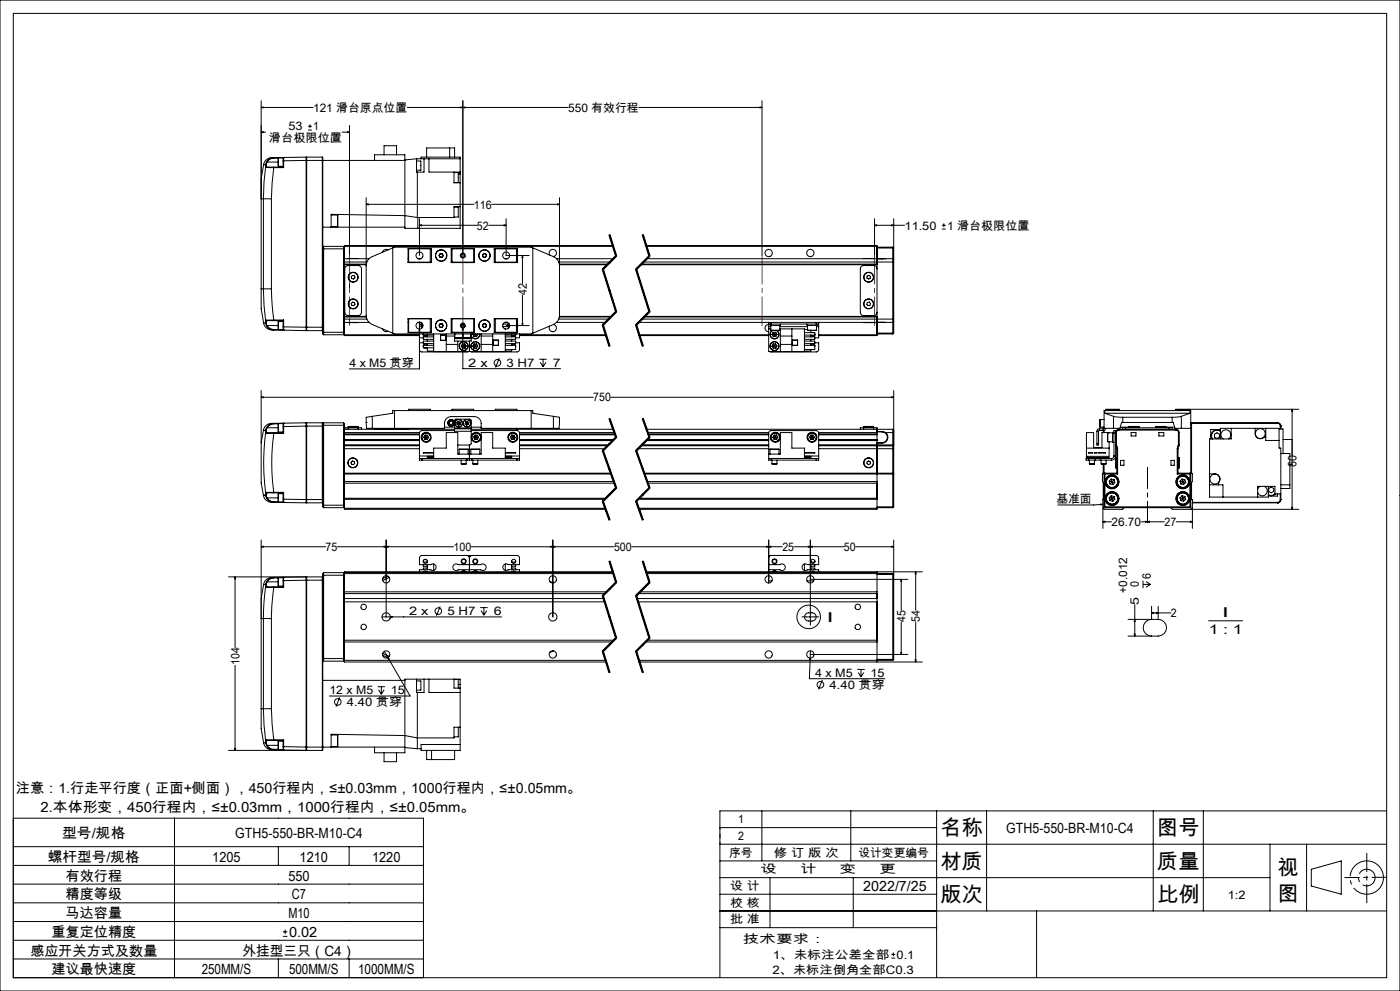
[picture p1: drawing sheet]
<svg xmlns="http://www.w3.org/2000/svg" width="420mm" height="297mm" viewBox="0 0 420 297" stroke-linecap="round" stroke-linejoin="round" font-family="sans-serif">
<defs><g id="words">
<g font-size="6.3">
<text x="282.1" y="250.3">名称</text>
<text x="347.1" y="250.3">图号</text>
<text x="282.1" y="260.3">材质</text>
<text x="347.1" y="260.3">质量</text>
<text x="383.3" y="262.1">视</text>
<text x="383.3" y="269.9">图</text>
<text x="282.1" y="270.3">版次</text>
<text x="347.1" y="270.3">比例</text>
</g>
<g font-size="4.2">
<text x="4.8" y="237.6">注意：1.行走平行度（正面+侧面），450行程内，≤±0.03mm，1000行程内，≤±0.05mm。</text>
<text x="12.2" y="243.3">2.本体形变，450行程内，≤±0.03mm，1000行程内，≤±0.05mm。</text>
<text x="18.6" y="251.3">型号/规格</text>
<text x="70.6" y="251.3">GTH5-550-BR-M10-C4</text>
<text x="301.9" y="249.5">GTH5-550-BR-M10-C4</text>
<text x="14.4" y="258.3">螺杆型号/规格</text>
<text x="19.7" y="263.9">有效行程</text>
<text x="63.7" y="258.3">1205</text>
<text x="86.5" y="263.9">550</text>
<text x="89.9" y="258.3">1210</text>
<text x="111.7" y="258.3">1220</text>
<text x="19.7" y="269.5">精度等级</text>
<text x="87.6" y="269.5">C7</text>
<text x="259" y="267">2022/7/25</text>
<text x="19.7" y="275.2">马达容量</text>
<text x="86.5" y="275.2">M10</text>
<text x="15.4" y="280.8">重复定位精度</text>
<text x="86.7" y="280.8">0.02</text>
<text x="9.1" y="286.4">感应开关方式及数量</text>
<text x="72.7" y="286.4">外挂型三只（C4）</text>
<text x="15.5" y="292">建议最快速度</text>
<text x="60.5" y="292">250MM/S</text>
<text x="86.7" y="292">500MM/S</text>
<text x="107.4" y="292">1000MM/S</text>
</g>
<g font-size="4.1">
<text x="366.7" y="184.9">I</text>
<text x="248.1" y="186.5">I</text>
<text x="362.6" y="190.1">1 : 1</text>
</g>
<g font-size="3.5">
<text x="93.9" y="33.5">121 滑台原点位置</text>
<text x="170.4" y="33.5">550 有效行程</text>
<text x="86.6" y="39.1">53</text>
<text x="94" y="39.1">1</text>
<text x="80.7" y="42.6">滑台极限位置</text>
<text x="142.2" y="62.5">116</text>
<text x="143.1" y="68.8">52</text>
<text x="271.4" y="68.8">11.50</text>
<text x="284.1" y="68.8">1 滑台极限位置</text>
<text x="158" y="88.5" transform="rotate(-90 158 88.5)">42</text>
<text x="104.8" y="110.1">4 x M5 贯穿</text>
<text x="140.5" y="110">2 x</text>
<text x="152" y="110">3 H7</text>
<text x="165.8" y="110">7</text>
<text x="178" y="120.3">750</text>
<text x="388.9" y="140.1" transform="rotate(-90 388.9 140.1)">60</text>
<text x="316.9" y="150.8">基准面</text>
<text x="333.5" y="157.6">26.70</text>
<text x="349.3" y="157.6">27</text>
<text x="97.7" y="165.1">75</text>
<text x="136.1" y="165.1">100</text>
<text x="184.2" y="165.1">500</text>
<text x="234.7" y="165.1">25</text>
<text x="253.2" y="165.1">50</text>
<text x="345.2" y="173.4" transform="rotate(-90 345.2 173.4)">6</text>
<text x="338.2" y="177.7" transform="rotate(-90 338.2 177.7)">+0.012</text>
<text x="341.7" y="175.9" transform="rotate(-90 341.7 175.9)">0</text>
<text x="122.7" y="184.4">2 x</text>
<text x="134.2" y="184.4">5 H7</text>
<text x="148.1" y="184.4">6</text>
<text x="341.7" y="181.2" transform="rotate(-90 341.7 181.2)">5</text>
<text x="351.3" y="184.9">2</text>
<text x="271.6" y="186.4" transform="rotate(-90 271.6 186.4)">45</text>
<text x="276" y="186.4" transform="rotate(-90 276 186.4)">54</text>
<text x="71.8" y="199.4" transform="rotate(-90 71.8 199.4)">104</text>
<text x="244.5" y="202.9">4 x M5</text>
<text x="261.1" y="202.9">15</text>
<text x="98.8" y="208.1">12 x M5</text>
<text x="117.2" y="208.1">15</text>
<text x="248.9" y="206.5">4.40 贯穿</text>
<text x="104.1" y="211.6">4.40 贯穿</text>
<text x="221.4" y="246.8">1</text>
<text x="221.4" y="251.8">2</text>
<text x="218.8" y="256.8">序号</text>
<text x="232.2" y="256.8">修 订 版 次</text>
<text x="257.5" y="256.8">设计变更编号</text>
<text x="228.2" y="261.8">设</text>
<text x="240.1" y="261.8">计</text>
<text x="252" y="261.8">变</text>
<text x="263.9" y="261.8">更</text>
<text x="219.1" y="266.7">设 计</text>
<text x="368.3" y="269.3">1:2</text>
<text x="219.1" y="271.7">校 核</text>
<text x="219.1" y="276.7">批 准</text>
<text x="222.9" y="282.7">技术要求：</text>
<text x="231.8" y="287.3">1、未标注公差全部 0.1</text>
<text x="231.7" y="291.8">2、未标注倒角全部C0.3</text>
</g>
</g></defs>
<g fill="none" stroke="#000" stroke-width=".3">
<path d="M0 0h420v297h-420zM4 4h412v289h-412zM78.4 39.6l.6-.1v.3zM78.4 39.6h1.3M78.4 32.2l.6-.1v.2zM78.4 32.2h15.5M78.4 30.2v56.4M92.4 39h1.2M92.4 37.8h1.2M93 37.3v1.1M102.6 39.6h2.2M104.2 39.5l.6 .1-.6 .2z"/>
<path d="M104.8 37.6v49.5M122.2 32.2h48.2M138.3 32.1l.6 .1-.6 .1zM138.9 32.2l.6-.1v.2zM138.9 30.2v46.4M191.6 32.2h37M228 32.1l.6 .1-.6 .1zM228.6 30.2v46.4M79 59.6h2.4M79 59.6v27M79.1 49.3l-.7 4.3v6h.6M79.1 49.3l.6 .1"/>
<path d="M79.7 49.9l-.5 4.7-.2 5M79.7 49.9l.3 .3M79.7 49.4v.5M79.8 49.8l.3 .3M79.8 49.8l-.1 .1M79.8 49.4v.4M79.8 49.4h-.1M80 50.2h2.1M80 48.5l-.3 .9M80 48.5l.1 .1M80.1 50.1h2M80.1 50.1l-.1 .1"/>
<path d="M80.1 48.6l-.3 .8M80.1 48.6h3.3M81.4 59.6v27M82.1 47.2h-.2a2.61 2.61 0 0 0-2.8 2.1M82.1 50.2l-.7 9.4M82.1 50.1v.1M82.1 47.2l-1.2 .4-.9 .9M82.1 47.2v.2M82.1 47.4l-.8 .2-1.2 1M82.1 50.2h3M82.1 50.1h2.8M83.5 47.4h-1.4"/>
<path d="M83.5 47.3v2.5M83.5 47.3h1.4M83.5 49.8h1.4M84.9 48.2h.2M84.9 47.3v.9M84.9 50.1l.2 .1M84.9 48.2v1.9M84.9 47.3h.1M85.1 47.2v1M85.1 47.2l6.7-.1v1M85.1 47.2l-.2 .1M85.1 48.2v2"/>
<path d="M85.1 47.2h-3M91.8 48.1v50M91.8 48.1l-6.7 .1M91.8 48.1h29.7M92 47.1v52M92 47.1h4.7M92 47.1l-.2 .1M96.7 47.1v52M96.7 47.1l.1 51M109.9 59.3v35.2a2.94 2.94 0 0 0 1.8 2.8l6.1 2.6M112.4 48.1v-1.7h9.1v22h16.5v-13.6M115.2 46.4v-2.7h3.8v2.7"/>
<path d="M125 48.3h1.3v2.7h-1.3M125 47.6v4h2.2v-4M125 47.6h13M125 47.6l-3.5 .3M125.2 51.6v13.6M126.3 47.6v-.5h11.7v5M128 47.1v-2.8h8.4v2.8M128.7 47.6v4h9.3M134.9 44.3v2.8M136.2 51.7h1.3v3h-1.3M136.2 51.6v3.2h1.8M137.5 52.1h.5"/>
<path d="M138 52.1v2.7M167.9 59.3l-.1 35.8a2.84 2.84 0 0 1-1.8 2.2M96.8 68.1h24.7M96.8 74.6h6.5M97.1 73.8v26.5M97.1 73.8h6M97.1 73.8l-.3 .3M99.3 67.9h1.9M99.3 64.4h1.9M101.2 64.4v3.5M103.1 73.8v26.5M103.1 73.8l.2 .3"/>
<path d="M103.3 74.1v.5M103.3 73.8v.3M103.3 74.6v25M103.3 77.5h7.4M103.3 79.3h6.6M103.3 73.8h80.6M103.3 78.5h6.8M103.3 79.2h6.6M103.8 79.9l.4-.3h3.3a.96 .96 0 0 1 .9 1v13a.96 .96 0 0 1-.9 1h-3a1.02 1.02 0 0 1-1.1-1v-13zM104.4 77.5h3M109.9 61.2l.6-.1v.3zM109.9 61.2h32.3"/>
<path d="M116.4 74.9a1.12 1.12 0 0 0-1.6 .7M117.8 74.3l-6.1 2.6a2.94 2.94 0 0 0-1.8 2.8M117.8 74.3v25.6M117.8 74.3l.6-.2h40.9l.5 .2M122.4 77.5h.2M122.4 78.5l7 .1M122.4 74.5h7v4.2h-7zM125.2 65.2l-3.7-.6-22.2-.4v3.9M125.3 65.2v3.2M125.4 77.5h.9M125.8 67.5l.6-.1v.3zM125.8 67.5h17.3"/>
<path d="M125.8 65.5v11.1M129.1 74.6v4M129.4 74.6h-6.8v4.1M131.8 76.5l.2 .6M132 77.1h.6M132.1 76.1l-.3 .4M132.1 76.1h.5M132.6 76.1l.3 .5M132.9 76.6l-.3 .5M135.4 78.6h6.9M135.4 74.5h6.9v4.2h-6.9zM135.4 74.6h6.9"/>
<path d="M135.6 74.6v4M135.7 74.5l.2 .1M136.2 62.1h1.3v2.9h-1.3M138 61.9h-1.8v3.3h-11M142.1 74.6v4M144.8 76.4l.1 .5M144.9 76.9l.6 .2M145.2 76l.6 .2M145.2 76l-.4 .4M145.8 76.2l.1 .6M145.9 76.8l-.4 .3M146.6 67.5h5.2"/>
<path d="M147.5 61.2h20.4M148.3 74.6h6.8v4.1M148.3 74.5h7v4.2h-7zM148.6 74.6v4M151.2 67.4l.6 .1-.6 .2zM151.4 77.5h.9M151.8 65.5v11.1h6.9M154.9 74.6v4M155.1 77.5h.2M155.3 78.5l-7 .1M156.7 76.6l.2 .6h-.3zM156.7 76.6v8.3"/>
<path d="M159.8 74.3v25.6M159.8 74.3l6.2 2.6M164.9 76.4a1.09 1.09 0 0 1 .4-1.6 1.09 1.09 0 0 1 1.6 .7 1.09 1.09 0 0 1-.9 1.4M166 76.9a2.94 2.94 0 0 1 1.9 2.8M166.9 77.5h17.1M167.3 61.1l.6 .1-.6 .2zM167.6 78.5h15.4M167.8 79.3h14.5M167.8 79.3h14.4M167.8 79.2h14.6M182.7 70.4l2 6.4M182.8 70.4l2 6.3-4 4 4 12.7-4 4 2 6.3"/>
<path d="M183 70.3l1 3.2M183.8 73.6h-80.5v.2M184 73.5l1 3.2zM184.7 76.6l-4 4M185 76.8l-4 4M192.2 79.3h70.9M192.3 79.3h70.8M192.4 79.2h70.7M192.7 70.4l2 6.4M192.8 70.4l2 6.3-4 4 4 12.7-4 4 2 6.3M193 70.3l2 6.4M193 78.5h74.8"/>
<path d="M193.8 73.6h69.3v.2M193.9 73.8h69.2M194 77.5h70.6M194.7 76.6l-4 4M195 76.8l-4 4M259.1 77.5h3M262.4 67.5l.6-.1v.3zM262.4 67.5h9M262.4 65.5v11.1M263.1 77.5v1M263.1 77.6v.9M263.1 73.8v3.7"/>
<path d="M263.1 78.5v17.1M263.1 74.1h4.7M263.1 74.3h4.7M264.6 77.5h1.1M264.6 77.5v.1M267.5 67.4l.6 .1-.6 .2zM267.8 77.5l-3.2 .1M267.8 77.5v1M267.8 77.5l.3 .3M267.8 78.5h.3M267.8 74.1v.2M267.8 74.1l.3 .2h-.3"/>
<path d="M267.8 74.3v3.2M267.8 78.5v17.1M268.1 77.8v.7M268.1 78.5v17.1M268.1 65.5v12.3M282.6 68.6h1.1M282.6 67.5h1.1M283.1 67v1.1M78.4 86.6v6l.7 4.2M78.4 86.6h.6M79 86.6l.2 4.8 .5 4.8M79 86.6h2.4"/>
<path d="M79.1 96.8a2.69 2.69 0 0 0 3 2.1M79.7 96.2l.1 .1M79.7 96.2v.5M79.7 96.7l.1 .1M79.7 96.7l.3 .9M79.7 96.7l-.6 .1M79.8 96.8l.3 .8M79.8 96.3v.5M80 96l-.3 .2M80 96l.1 .1M80 97.6a2.56 2.56 0 0 0 2.1 1.3M80.1 96.1h2"/>
<path d="M80.1 96.1l-.3 .2M80.1 97.6h-.1M80.1 97.6l.5 .6 1.5 .6M80.1 97.6h3.3M81.4 86.6l.7 9.3M82.1 95.9l-2.1 .1M82.1 95.9v.2M82.1 98.8v.1M82.1 98.8h2.8M82.1 95.9h3M82.1 96.1h2.8M82.1 98.9l3 .1"/>
<path d="M83.5 96.3v2.5zM83.5 96.3h1.4M84.9 98h.2M84.9 98.8l.2 .2M84.9 98v.8M84.9 98.8h.1M84.9 96.1v1.9M85.1 98v1M85.1 95.9l-.2 .2M85.1 95.9v2.1M85.1 98l6.7 .1M91.8 98.1v1l-6.7-.1"/>
<path d="M91.8 98.1h5M91.8 98.9l.2 .2M92 99.1h4.7M96.8 98.1v1.5M96.8 99.6v.5l.3 .2M96.8 99.6h6.5M96.8 98.9l-.1 .2M103.3 99.6v.5M103.3 94.9h6.6M103.3 96.6h7.4M103.3 94.8h6.6M103.3 95.6h6.8"/>
<path d="M103.3 95h6.6M104.4 96.6h3M105.4 82.9l.5-.4 .5 .2 .1 .6-.5 .3-.5-.2zM105.7 90.6h.6l.2 .6-.3 .4-.6-.1-.2-.5zM114.8 98.6a1.12 1.12 0 0 0 1.6 .7M117.8 99.9l.6 .2h40.9l.5-.2M122.4 96.6h.2M122.4 95.5h7v4.2h-7zM122.4 95.6h.2M122.6 95.5v4.1h6.8M122.6 95.6h6.8M125.4 96.6h.9"/>
<path d="M125.8 98.6l.2 .6h-.3zM125.8 96.5v14.1h-21M126.3 97.1v.4h.6M126.5 97.5v.9M126.6 97.1h-.8v.8h.7M126.6 96.8v.3M126.6 97.1h.2M127 99.6v.1M129.1 95.6v4M131.8 97.6l.3 .5M132 97.1l-.2 .5M132 97.1h.6"/>
<path d="M132.6 97.1l.3 .4M132.6 98.1h-.5M132.9 97.5l-.3 .6M135.4 95.5h6.9v4.2h-6.9zM135.4 99.6h6.9M135.4 95.6h6.9M135.6 95.6v4M135.9 99.6l-.2 .1M136.3 99.6v.1M136.8 99.6v.1M138.4 97.5h.9M138.6 97.1h.5"/>
<path d="M138.9 98.3l.1 .6h-.3zM138.9 96.8v13.7h29.3M140.8 99.6v.1M141.4 99.6h.1M142.1 95.6v4M142.1 99.7h.2M144.8 97.7l.4 .4M145 97.2l-.2 .5M145.5 97l.4 .4M145.5 97l-.5 .2M145.7 98l-.5 .1M145.9 97.4l-.2 .6"/>
<path d="M148.3 95.5h7v4.2h-7zM148.3 95.6h6.8M148.6 95.6v4M150.8 97.9h1.7M150.9 97.1h1.9M151.4 96.6h.9M151.5 98.6h.1M151.6 99.6v.1M151.8 97.6h6.9M152.3 97.1v.4h.6M152.5 97.5v.9M153.5 99.6v.1"/>
<path d="M153.7 99.7h.7M154.7 99.7h.1M154.9 95.6v4M155.1 97.5h.2M155.2 99h.1M155.1 97.1h.2M155.1 95.5v4.1h-6.8M155.1 96.6h.2M155.1 95.6h.2M155.2 97.9h.1M155.2 97.5v1.5M156.6 97h.3l-.2 .6z"/>
<path d="M156.7 88.5v9.1M166 97.3a1.09 1.09 0 0 1 .9 1.4 1.09 1.09 0 0 1-1.6 .6 1.09 1.09 0 0 1-.4-1.6M166 97.3l-6.2 2.6M166.9 96.6h14.7M167.6 95.6h15M167.8 94.9h15.6M167.8 94.8h15.6M167.8 95h15.5M180.7 80.8l4 12.7M180.7 97.5l2 6.3M181 80.7l4 12.6M181 97.3l2 6.4"/>
<path d="M184.7 93.3l-4 4M185 93.5l-4 4M190.7 80.8l4 12.7M190.7 97.5l2 6.3M191 80.7l4 12.6M191 97.3l2 6.4M191.6 96.6h39M192.6 95.6h75.2M193.3 95h69.8M193.4 94.9h69.7M193.4 94.8h69.7M194.7 93.3l-4 4"/>
<path d="M195 93.5l-4 4M230.6 97.2a1.09 1.09 0 0 0-1.1 1.1 1.09 1.09 0 0 0 1.1 1.1M230.6 97.1h.8M230.6 96.6h.8M230.6 97.1v.8M230.6 96.6v.5M230.6 97.9v7.5h10.7v-6.8h-7.3M230.6 98.6h.6M230.6 97.9h.6M231.1 97.1v.4h3v-.4M231.2 99h2.7M231.2 99h2.8"/>
<path d="M231.2 97.5v1.5M231.4 96.6v.5M231.4 96.6h13.5M231.4 97.1h13.5M231.7 99l-.6 .8-.1 .4M231.8 99l-.4 .4-.4 .8M232 99.6h.7M232 99.6l-.4 .6M232 99.6l.7 1.3M232.7 99.6l.4 .6M232.7 99.6l-.7 1.3M232.8 99a1.3 1.3 0 0 1 .3 2.3 1.3 1.3 0 0 1-2.1-1.1"/>
<path d="M233 99a1.35 1.35 0 0 1 .1 2.4 1.35 1.35 0 0 1-2.1-1.2M233.9 99h.1M234 97.5v1.5M234 97.9h8.3M234.1 98.6v6.8M237.6 98.6v6.8M241.3 99.7h3.1v.7M241.3 98.7h1M242.1 97.1v.4h3v-.4M242.3 99h.1M242.3 99h2.6M242.3 97.5v1.5"/>
<path d="M243.2 99v.7M243.5 99.7h.7M244.9 97.1h.7M244.9 96.6v.5M244.9 99h-2.6M244.9 97.5v1.5M244.9 97.9h.7M245.6 97.1v.8M245.6 96.6v.5M245.6 97.9v3.3h-1.2M259.1 96.6h3M260.1 82.7l.6-.2 .4 .4v.5l-.6 .2-.4-.3z"/>
<path d="M260.2 90.7l.6-.2 .4 .4-.2 .6-.6 .1-.4-.4zM263.1 80.6a.97 .97 0 0 0-1-1h-3a.96 .96 0 0 0-1 1v13a.96 .96 0 0 0 1 1h3a.97 .97 0 0 0 1-1M263.1 95.6v1M263.1 96.6v3.7M263.1 99.8h4.7M264.6 96.6h-19.7M264.6 96.6h1.1M264.6 96.6h.1M265.7 96.6h2.1M267.8 95.6h.3M267.8 95.6v1M267.8 99.8h.3"/>
<path d="M267.8 99.8v.3M267.8 96.6v3.2M268.1 95.6v.8M268.1 96.4l-.3 .2M268.1 99.8l-.3 .3M268.1 96.4v3.4M78.4 119.1l.6-.2v.3zM78.4 117v15.7M78.4 119.1h99.6M97.1 100.3h6M103.3 100.3v.3h22.5M103.3 100.1v.2"/>
<path d="M103.3 100.3h22.5M103.3 100.1l-.2 .2M125.8 104.7a.73 .73 0 0 0 .8 .8l13.9-.1M125.8 101.2h1.2M125.8 102.7h1.2M127 100.3h.1M127 100.4a.61 .61 0 0 0 .6 .5 .61 .61 0 0 0 .6-.5v.6M127 100.1v.3zM127 103.5v.7h3.1M127 103.5h3.1M127 100.4h3.1M127 103.5v.4"/>
<path d="M127.1 100.6h1M127.2 104.2h.7M128.2 103v.5l-.6-.4-.6 .4M128.2 101.7v.5M128.2 104.2v1h1.9M130.1 100.1v5.3h21.5v-5.3M130.1 101h-3.1v.7h3.1M130.1 102.2h-3.1v.8h3.1M132.2 100.4h1.5v1.6h-1.5zM132.2 100.5h1.5M133.9 100.1v5.3M133.9 103.2h3.4"/>
<path d="M133.9 100.7h2.4M136.3 100.1v.2M136.3 101.5v.7h5.1v-.7M136.3 100.3v1.2M136.3 100.3h.2M136.3 101.5h5.1M136.5 101.3h2.2M136.5 100.1v1.2M137.3 102.2v3.2M138.4 103.7h1.4M138.4 103.7l.3 .7M138.7 103.1h.8"/>
<path d="M138.7 103.1l-.3 .6M138.7 104.4h.8M138.7 103.1l.4 .6M138.7 100.3h.3M138.7 100.1v1.2M139 101.3h2.3M139 100.1v1.2M139.1 103.7l.4 .7M139.1 103.7l-.4 .7M139.5 103.1l.3 .6M139.5 103.1l-.4 .6M139.8 103.7l-.3 .7"/>
<path d="M140.8 102.2v3.2M141.3 100.1v1.2M141.3 100.3h.1M141.4 100.1v.2M141.4 100.6a1.32 1.32 0 0 0 1.5 .9 1.32 1.32 0 0 0 1-1.4 1.34 1.34 0 0 1-1 1.4 1.34 1.34 0 0 1-1.5-.8M141.4 100.3v1.2M141.9 100.2h1.4M141.9 103.7h1.4M141.9 100.2l.3 .7M141.9 103.7l.3 .7M141.9 100.1v.1M142.2 103.1h.8"/>
<path d="M142.2 104.4h.8M142.2 100.9h.8M142.2 103.1l-.3 .6M142.2 103.1l.4 .6M142.5 100.1l.1 .1M142.6 100.2l.4 .7M142.6 100.2l-.4 .7M142.6 103.7l.4 .7M142.6 103.7l-.4 .7M142.7 100.1l-.1 .1M143 103.1l.3 .6M143 103.1l-.4 .6"/>
<path d="M143.3 100.1v.1M143.3 100.2l-.3 .7M143.3 103.7l-.3 .7M144.4 100.1v5.3M144.4 103.2h3.4M144.4 100.7h3.4M147.8 100.1v5.3M148 101.9h1.5v1.6h-1.5zM148 102h1.5v1.5M149.8 107.3l-1.1 2.8M151.6 101h3.1v.7h-3.1M151.6 102.2h3.1v.8h-3.1"/>
<path d="M151.6 103.5h3.1M151.6 100.4h3.1M153.5 103v.5a.66 .66 0 0 1 .6-.4 .66 .66 0 0 1 .6 .4M153.5 101.7v.5M153.5 104.8v.4h-1.9M153.6 100.6h1M154.7 100.4a.64 .64 0 0 1-.6 .5 .64 .64 0 0 1-.6-.5v.6M154.7 100.1v.3zM154.7 103.5v.4M154.7 102.7h1.2v2l-.2 .5-.4 .3-14.1-.1M154.7 103.5v1.3h-3.1M154.7 100.3h.1"/>
<path d="M155.9 100.1v1.1h-1.2M155.9 100.6h25.9M155.9 100.3h25.9M161.8 107.7h2.2M162.1 108.6l.8 1.3M162.9 107.7v2.2M163.8 108.6l-.9 1.3M183.3 119.1h84.8M191.7 100.3h38.9M191.8 100.6h38.8M231.6 100.2l.4 .7M231.6 100.2h1.5"/>
<path d="M231.6 103.7l.4 .7M232 103.1h.7M232 103.1l-.4 .6M232 103.1l.3 .6M232.3 103.7h.8M232.3 103.7h-.7M232.3 103.7l.5 .6M232.3 103.7l-.3 .7M232.7 103.1l.4 .6M232.7 103.1l-.4 .6M232.7 100.9h-.7M232.8 104.3l-.8 .1"/>
<path d="M233.1 100.2l-.4 .7M233.1 103.7l-.3 .6M234.1 103.2h3.5M234.1 100.7h3.5M237.7 101.9h1.6v1.6h-1.6zM237.7 103.5v-1.5h1.6v1.5M241.3 101h3.1v.7h-3.1M241.3 102.2h3.1v.8h-3.1M241.3 103.5h3.1M241.3 100.4h3.1M243.2 100.4v.6M243.2 101.7v.5"/>
<path d="M243.2 103v.5M243.2 104.8v.4h-1.9M243.3 100.4a.61 .61 0 0 0 .6 .5 .61 .61 0 0 0 .5-.5M243.3 103.5l.5-.4 .6 .4M243.3 100.6h1.1M244.4 100v.4M244.4 103.5v.4M244.4 102.7h1.2v2l-.2 .6-.4 .2-14-.1M244.4 103.5v1.3h-3.1M244.4 100.3h.1M245.6 100.3h17.5M263.1 100.3v.3h-17.5"/>
<path d="M263.1 100.1h4.7M267.5 118.9l.6 .2-.6 .1zM268.1 117v16.3M78.4 132.7v12l.6 3.7M79 129h.1M79 129l.7 .1M79 129l-.6 3.7M79.7 129.6a71.1 71.1 0 0 0 0 18.2M79.7 129.6l.3 .3M79.7 129.1v.5M79.8 129.5l.3 .2M79.8 129.5l-.1 .1"/>
<path d="M79.8 129v.5M79.8 129l-.1 .1M80 129.9h2.1M80 128.1l-.3 1M80 128.1l.1 .1M80.1 129.7h2M80.1 129.7l-.1 .2M80.1 128.2l-.3 .8M80.1 128.2h3.3M82.1 126.9h-.3a2.52 2.52 0 0 0-2.8 2.1M82.1 129.9a65.7 65.7 0 0 0 0 17.7M82.1 129.7v.2"/>
<path d="M82.1 126.9a2.6 2.6 0 0 0-2.1 1.2M82.1 126.9v.1M82.1 127l-.8 .2-1.2 1M82.1 129.9h3M82.1 129.7h2.8M83.5 127h-1.4M83.5 127v2.5M83.5 129.5h1.4M83.5 127h1.4M84.9 127.8h.2M84.9 129.7l.2 .2M84.9 127v.8"/>
<path d="M84.9 127.8v1.9M84.9 127h.1M85.1 126.8l6.7-.1v1M85.1 126.8v1M85.1 126.8l-.2 .2M85.1 127.8v2.1M85.1 126.8l-3 .1M91.8 127.7l-6.7 .1M91.8 127.7v22M91.8 127.7h5M92 126.7v24M92 126.7l-.2 .2"/>
<path d="M92 126.7h4.7M96.7 126.7l.1 .3M96.7 126.7v24M96.8 127v.5M96.8 127.5h6.5M96.8 127.5v23.9M97.1 126.7v25.4M97.1 126.7h6M97.1 126.7l-.3 .3M103.1 126.7v25.4M103.1 126.7l.2 .3v.5M103.3 128.7h33"/>
<path d="M103.3 130.2h22.5M103.3 131.9h22.5M103.3 130.3h22.5M103.3 131.8h22.5M103.3 129.6h22.6M103.3 134.5h22.5M103.3 130.1h22.5M103.3 133.3h22.5M103.3 132h22.5M103.3 133.6h22.5M103.3 127.5v14.3M103.4 128.7v-.5h5v.5"/>
<path d="M104.5 127.9h3M104.5 127.9v.8M104.5 128.2h2.9M105.7 138.1l.6 .2 .1 .6-.4 .4-.6-.2-.1-.5zM107.5 127.9v.8M109.9 126.6l.1 1.8h1.7M109.9 126.6h.1M111.7 128.4h21.6a3.4 3.4 0 0 1 .6-3l1.5-.6h6.9a2.05 2.05 0 0 1 2.1 2.1v1.5h21.6M111.7 124.8l-1.8 .3v1.5M111.7 124.8l6.1-.9v-.9h42v.9l6.2 .9M111.7 124.8v3.6M112.4 128.7h9.1"/>
<path d="M118.4 123v5.4M122.6 123v-.3h6.5v.3M122.6 128.4v.2l-.6 .1M125.8 137.4v.5h.8M125.8 137.4h.8M125.8 136.7v.7M125.8 136.7h4.3M126.6 137.4h13.5M126.6 137.9h13.5M126.6 137.4v.5M127.1 131l.3 .7M127.1 131l.7 .1"/>
<path d="M127.4 131.7h.8M127.5 130.4l.8 .1M127.5 130.4l-.4 .6M127.5 130.4l.7 1.3M127.8 131.1h.8M127.8 131.1l-.4 .6M128.3 130.5l.3 .6M128.3 130.5l-.5 .6M128.6 131.1l-.4 .6M130.1 137.4v-3.1h3.8v-4.7h3.4v6.5h7.1v-6.5h3.4v4.7h3.8v3.1M130.1 136.8h-1.9v.3h1.9M130.1 135.6h-3.1l3.1 .2"/>
<path d="M133.3 128h3M135.6 123v-.3h6.5v.3M136.3 128.5v.8M136.3 128.3v.2M136.3 128.3v-2.3l.4-.4 4.4 .1 .3 .4v2.2M136.3 129l-10.1 .2-.4 .6v6.9M136.3 128.5h5.1M136.3 129.3h5.1M136.3 129.3v.3M136.3 128.3h5.1M137.1 126.7l.1 .5M137.1 126.7l.5 .2"/>
<path d="M137.2 127.2l.5 .2M137.3 133.4h3.5M137.5 126.3l-.4 .4M137.5 126.3l.5 .2M137.5 126.3l.2 1.1M137.6 126.9l.5 .2M137.6 126.9l-.4 .3M137.8 134.6h.1M137.8 134.7h2.6M137.8 134.7v1.4M137.8 134.6l2.6 .1M138 126.5l.1 .6"/>
<path d="M138 126.5l-.4 .4M138.1 127.1l-.4 .3M138.4 139h1.4M138.4 137.9v1.1M139.6 127.1l.4 .3M139.7 126.5l-.1 .6M139.7 126.5l.4 .4M139.8 137.9v1.1M140.1 137.4h1.5M140.1 137.9h.7M140.1 126.9l.4 .3M140.1 126.9l-.5 .2"/>
<path d="M140.1 137.4v.5M140.2 126.3l.5 .4M140.2 126.3l-.5 .2M140.2 126.3l-.2 1.1M140.4 134.7v1.4M140.5 127.2l-.5 .2M140.7 126.7l-.2 .5M140.7 126.7l-.6 .2M140.8 137.9h.8M140.8 133.4v4.5M141.3 134.7h2.6M141.3 134.7v1.4"/>
<path d="M141.4 128.5v.8M141.4 129.3v3.6l-.6 .5M141.4 128.3v.2M141.4 129.1h14l.5 .7v6.9M141.4 128.7h42.6M141.4 128h3M141.6 137.4h13.5M141.6 137.9h13.5M141.6 137.4v.5M141.9 139h1.4M141.9 137.9v1.1M142.1 131l.3 .7"/>
<path d="M142.1 131l.7 .1M142.4 131.7h.8M142.5 130.4l.8 .1M142.5 130.4l-.4 .6M142.5 130.4l.7 1.3M142.8 131.1h.8M142.8 131.1l-.4 .6M143.3 130.5l.3 .6M143.3 130.5l-.5 .6M143.3 137.9v1.1M143.6 131.1l-.4 .6M143.9 134.6l-2.6 .1"/>
<path d="M143.9 134.7h.1M143.9 134.7v1.4M148.6 123v-.3h6.3l.2 .3M151.6 136.8h1.9v.3h-1.9M151.6 135.6h3.1l-3.1 .2M151.6 136.7h4.3M153.1 131l.3 .7M153.1 131l.7 .1M153.4 131.7h.8M153.5 130.4l.8 .1M153.5 130.4l-.4 .6M153.5 130.4l.7 1.3"/>
<path d="M153.8 131.1h.8M153.8 131.1l-.4 .6M154.3 130.5l.3 .6M154.3 130.5l-.5 .6M154.6 131.1l-.4 .6M155.1 137.4h.8M155.1 128.4v.3M155.1 137.4v.5M155.8 129.6h28.5M155.9 137.4v.5h-.8M155.9 136.7v.7M155.9 130.2h28.6"/>
<path d="M155.9 131.9h28.1M155.9 130.3h28.6M155.9 131.8h28.2M155.9 134.5h25.5M155.9 130.1h28.6M155.9 133.3h26.7M155.9 132h28M155.9 133.6h26.4M159.3 123v5.4M166 124.8l1.9 .3v1.5M166 124.8v3.6M167.8 126.6l-.1 1.8h-1.7"/>
<path d="M167.8 126.6h.1M180.7 135.1l4 11.2M181 135l4 11.2M182.7 125.5l2 5.6M182.8 125.5l2 5.6-4 4 4 11.1-4 4 2 5.6M183 125.4l1 2.8M184 128.2l1 2.8zM184.7 130.9l-4 4M185 131.2l-4 4M190.7 135.1l4 11.2M191 135l4 11.2M191.5 134.5h39.1"/>
<path d="M192.3 133.6h38.3M192.6 133.3h38M192.7 125.5l2 5.6M192.8 125.5l2 5.6-4 4 4 11.1-4 4 2 5.6M193 125.4l2 5.6M193.9 132h36.7M194 128.7h73.8M194 131.9h36.6M194.1 131.8h36.5M194.3 129.6h36.3M194.5 130.1h36.1M194.5 130.2h36.1"/>
<path d="M194.6 130.3h36M194.7 130.9l-4 4M195 131.2l-4 4M230.6 137.4h.8M230.6 136.1h3.5v-6.5h3.5v4.7h3.7v3.1M231 134.6h.1M231 134.7h.1M231 134.7h2.7M231 134.7v1.4M231 134.6l2.7 .1M231.4 137.4h13.5M231.4 137.4v.5"/>
<path d="M231.4 137.9h13.5M231.6 139h1.5M231.6 137.9v1.1M231.8 131.1l.5 .6M232.2 130.4l-.4 .7M232.2 130.4l.4 .7M232.6 131.1l.4 .6M232.6 131.1l-.3 .6M232.9 130.4h-.7M232.9 130.4l.5 .6M232.9 130.4l-.3 .7M233 131.7h-.7"/>
<path d="M233.1 137.9v1.1M233.4 131l-.4 .7M233.4 131l-1.6 .1M233.7 134.7v1.4M241.3 136.8h1.9v.3h-1.9M241.3 135.6h3.1l-3.1 .2M241.3 136.7h4.3M242.9 131.1l.3 .6M242.9 131.1h1.4M243.2 131.7h.7M243.2 130.4h.8M243.2 130.4l-.3 .7"/>
<path d="M243.2 130.4l.7 1.3M244 130.4l.3 .7M244 130.4l-.8 1.3M244.3 131.1l-.4 .6M244.9 137.4h.7M244.9 137.4v.5M245.6 129.6h17.5M245.6 130.1h17.5l-17.5 .1M245.6 133.3h17.5v.3M245.6 136.7v-6.9l-.5-.7-13.7-.1-.5 .2-.3 .5v8.2h.8M245.6 137.4v.5h-.7M245.6 136.7v.7"/>
<path d="M245.6 131.9h17.5M245.6 130.3h17.5M245.6 131.8h17.5M245.6 134.5h22.2M245.6 132h17.5M245.6 133.6h17.5M258.1 128.7v-.5h5v.5M259.1 127.9h3M259.1 127.9v.8M259.2 128.2h2.8M260.1 138.4l.5-.3 .5 .3v.6l-.5 .3-.5-.3zM262.1 127.9v.8"/>
<path d="M263.1 134.5v18.1h-71.4M263.1 128.7v.9M263.1 131.9v.1M263.1 133.6v.9M263.1 131.9h.1M263.1 128.7v.6h1.5M263.1 133.3v.3M263.1 129.6v2.3M263.1 132v1.3M263.1 133.3h4.7M263.1 133.6h4.7M263.1 132.8h1.5"/>
<path d="M263.1 132.7h1.5M263.1 129.4h1.5M264.6 129.4a1.62 1.62 0 0 1 1.6 1.7 1.62 1.62 0 0 1-1.6 1.6M264.6 129.3l1.1 .3M264.6 129.3v.1M264.6 132.7v.1M265.7 129.6a1.76 1.76 0 0 1 .6 2 1.76 1.76 0 0 1-1.7 1.2M265.7 129.6h2.1M267.8 128.7v.9M267.8 128.7a.65 .65 0 0 1 .2 .9h-.2M267.8 133.3v.3M267.8 133.3h.3"/>
<path d="M267.8 133.6v.9M267.8 134.5h.3M267.8 129.6v3.7M267.8 134.5v7.3M268.1 133.5l-.3 .1M268.1 133.3v.2M268.1 133.5v1M268.1 134.5v17.4M325.9 134.3h6.8M326.1 136.8h6.5v.3h-6.5zM326.6 137.4h-.8v.5h.8M326.6 137.4h6.8"/>
<path d="M326.6 135.6l1.2 .2zM326.6 137.9h2M326.6 137.4v.5M326.8 139h1.5M326.8 137.9v1.1M328.3 135.6l.8 .2zM328.3 137.9v1.1M328.6 137.9h1.5M328.6 137.4v.5M329.1 132.9v.5h.5v-.5M329.1 129.3h.5M329.1 132.9h.5"/>
<path d="M329.1 129.3v3.6M329.6 129.3v3.6M329.6 135.6l.7 .2zM329.8 128.5l-.4 .1-.3 .7M329.8 129l-.2 .3M329.8 128.5v.5M330 125.8v2.2M330 125.8h.1M330 125.7v.1M330 125.7v2.3M330 128h1.2M330 125.7h1.2"/>
<path d="M330.1 137.9h3.3M330.1 137.4v.5M330.3 139h1.5M330.3 137.9v1.1M330.9 135.6l.7 .2zM331 128v1.6M331 139.1v2.7M331.2 128.3l-.2 .2h-1.2M331.2 129v.6M331.2 139.1v2.7M331.4 123.9h25.6M331.4 123.9l2.6 .9"/>
<path d="M331.4 123v.9M331.7 128.4l-.6 .6h-1.3M331.7 123v-.3h4v.3M331.7 122.8h4M331.8 137.9v1.1M332.3 129.7v2.7M332.3 129.7h1.5M332.3 132.4h1.5M332.7 129.7l-2.1-.1v4.6h-2.5v-4.6h-2.2v7.8M332.7 132.4v5M333.4 137.4v.5M334 124.8l2.8 .3"/>
<path d="M334 128.4h-2.8v-5.4h26v18.8M334 124.8v3.6M334.2 129.6h-.4v3h.4M334.2 136.7l-.2 .5-.6 .2M334.2 136.7h.5M334.2 129.8h.5M334.2 129.8v6.9M334.7 129.6v-.6h-.5v.8M334.7 136.7a1.21 1.21 0 0 1-1.3 1.2M334.7 129.6h.2M334.7 129.6v7.1M334.7 137.2v3"/>
<path d="M334.7 137.2h.3M334.8 133.6l.2 .9M334.9 133.3l.1 .2M334.9 133.3h-.2l.1 .3M334.9 129.6v3.7M335 137.2v.1M335 133.5l.3 1M335 133.5l-.2 .1M335 137.2v3M335 134.5h.3M335 134.5v7.3M335.3 134.5v7.6"/>
<path d="M335.7 128.9l-.6 .2-.2 .5M335.7 128.7v.2M335.7 128.7a.96 .96 0 0 0-1 .9M335.7 128.7h17.1M335.7 128.9h17.1M336.1 128h2.6M336.2 138h1v1.4h-1zM336.8 126.6h-.3l-.5 1.8h-2M336.8 125.1h14.8M336.8 125.1v1.5M336.8 126.6h14.8M337.7 128.2h-1v.5"/>
<path d="M337.7 128.2h13M337.7 128.2v.5M338.7 128.1l.1 .1M338.7 127.9h3M338.7 128.1h3M338.7 127.9v.2M339.3 129.6h1.5v1.1h-1.5zM341.7 128.1v.1M341.7 127.9v.2M346.7 128.1l.1 .1M346.7 127.9h3M346.7 128.1h3"/>
<path d="M346.7 127.9v.2M347.7 129.6h1.4v1.1h-1.4zM349.7 128.1l-.1 .1M349.7 128h2.7M349.7 127.9v.2M350.7 128.2h1v.5M350.7 128.2v.5M351.3 138h1v1.4h-1zM351.6 126.6h.4l.5 1.8h1.9M351.6 125.1v1.5M352.7 122.8h4M352.8 128.9l.5 .2 .2 .5"/>
<path d="M352.8 128.7v.2M352.8 128.7a.96 .96 0 0 1 1 .9M353.2 134.5h.2M353.2 134.5v7.6M353.4 134.5v7.3M353.5 133.5l-.3 1M353.5 133.5l.2 .1M353.5 137.2l-.1 .1M353.5 133.3v.2M353.5 133.3h.3M353.5 129.6h.3M353.5 137.2v3"/>
<path d="M353.5 137.2h.3M353.5 129.6v3.7M353.7 133.6l-.3 .9M353.8 137.2v3M353.8 133.3l-.1 .3M353.8 129.6v3.7M354.4 124.8l-2.8 .3M354.4 128.4h2.8M354.4 124.8v3.6M356.7 122.7v.3M357 123.9l-2.6 .9M357 123v.9"/>
<path d="M357.2 126.9l.3 .6M357.2 126.7h26M357.2 127.5h.3M357.2 126.9h26M357.5 127.5v14.3M364.3 130.1l.8-.4 .7 .4v.9l-.7 .4-.8-.4zM366.1 129.1a1.75 1.75 0 0 0-2.2 .2 1.75 1.75 0 0 0-.3 2.2M366.1 129.3a1.65 1.65 0 0 0-2.1 .1 1.65 1.65 0 0 0-.2 2.1M366.1 131.5v-3.1h17.6v5.9h.5v15.4M366.1 128.7h-2.9v2.8M367 131.5a1.5 1.5 0 0 1-.4-2.2 1.5 1.5 0 0 1 2.3 0 1.5 1.5 0 0 1-.3 2.2M369.4 128.4v3.1h-6.5v17.5h17.6v-3.2"/>
<path d="M376.6 128.4v1.6a1.53 1.53 0 0 0 .9 1.4 1.53 1.53 0 0 0 1.7-.3h.5M379.7 128.4v3.6h4M383.2 126.7h.1M383.2 126.7a1.02 1.02 0 0 1 1 1M383.2 126.9a.84 .84 0 0 1 .9 .8M383.2 126.7v.2M383.7 128.5h1.2v7.4M384.1 127.7h.1M384.1 127.7v.8M384.2 127.7h.1M384.2 127.7v.8M384.2 135.9h2.8v10.5h-2.8"/>
<path d="M384.9 131.7h2.7M387.6 122.7l.2 .6h-.3zM387.6 122.7v16.6h-.6M389.6 122.7h-36.9v.3M79 148.4a2.71 2.71 0 0 0 3.1 2.1M79 148.4h.1M79.7 147.8l.1 .1M79.7 147.8v.5M79.7 148.3l.1 .1M79.7 148.3l.3 1M79.7 148.3l-.7 .1M79.8 148.4l.3 .8"/>
<path d="M79.8 147.9v.5M80 147.6h2.1M80 147.6l-.3 .2M80 147.6l.1 .1M80 149.3a2.46 2.46 0 0 0 2.1 1.2M80.1 147.7h2M80.1 147.7l-.3 .2M80.1 149.2l-.1 .1M80.1 149.2l.5 .7 1.5 .5M80.1 149.2h3.3M82.1 147.6v.1M82.1 150.4v.1"/>
<path d="M82.1 147.6h3M82.1 147.7h2.8M82.1 150.5l3 .1M82.1 150.4h1.4M83.5 148v2.5M83.5 148h1.4M83.5 150.5h1.4M84.9 149.6h.2M84.9 149.6v.9M84.9 150.5l.2 .1M84.9 150.5h.1M84.9 147.7v1.9"/>
<path d="M85.1 149.6v1M85.1 147.6l-.2 .1M85.1 147.6v2M85.1 149.6l6.7 .1M91.8 149.7v1l-6.7-.1M91.8 149.7h5M91.8 150.6l.2 .1M92 150.7h4.7M96.8 151.4v.5l.3 .2M96.8 150.6l-.1 .1M96.8 151.4h6.5M97.1 152.1h6"/>
<path d="M103.3 141.8v.3M103.3 142.1v10.5h78.4M103.3 142.1h80M103.3 144.3h80.8M103.3 144.8h81M103.3 141.8h79.9M103.3 149.3h78.5M103.3 149.6h78.1M103.3 152.3h78.3M103.3 151.9l-.2 .2M180.7 150.3l2 5.6M181 150.2l2 5.6"/>
<path d="M184.7 146.1l-4 4M185 146.4l-4 4M190.7 150.3l2 5.6M191 150.2l2 5.6M191.4 149.6h71.7M191.6 152.3h71.5M191.8 149.3h71.3M193.3 141.8h74.5M193.3 142.1h74.5M194.1 144.3h69M194.3 144.8h68.8M194.7 146.1l-4 4"/>
<path d="M195 146.4l-4 4M263.1 151.9h4.7M263.1 152.1h4.7M267.8 141.8l.3 .3h-.3M267.8 151.9h.3M267.8 141.8v.3M267.8 151.9v.2M267.8 142.1v9.8M268.1 151.9l-.3 .2M330.3 151.1l.6 .1-.6 .1zM330.9 151.2l-13.5 .1M330.9 156.4l.6-.2v.3z"/>
<path d="M330.9 156.4h2.6M331 141.8l-.3 .2v2.3l.5 .5M331 141.8h4M331 144.6v5M331.2 151.9l.3 .2M331.2 151.9h.3M331.2 142.1h.3M331.2 142.1l.2-.3 .1 .3M331.2 149.3l-.3 .3v8.8M331.2 142.1v9.8M331.5 151.9v.2M331.5 142.1h3.8"/>
<path d="M331.5 151.9h25.5M331.5 152.1h25.5M331.5 142.1v9.8M332.8 149.2l.2 .8M332.8 149.2l.8 .2M332.8 144.2l.2 .8M332.8 144.2l.8 .2M333 150l.8 .2M333 145l.8 .2M333.4 148.6l-.6 .6M333.4 148.6l.8 .2M333.4 148.6l.2 .8"/>
<path d="M333.4 143.6l.8 .2M333.4 143.6l-.6 .6M333.4 143.6l.2 .8M333.6 149.4l.8 .2M333.6 149.4l-.6 .6M333.6 149.4l.2 .8M333.6 144.4l.8 .2M333.6 144.4l.2 .8M334.2 148.8l.2 .8M334.2 148.8l-.6 .6M334.2 143.8l.2 .8M334.2 143.8l-1.2 1.2"/>
<path d="M334.4 149.6l-.6 .6M334.4 144.6l-.6 .6M334.7 140.2h.3M335 140.1v.1M335 141.8l.3 .3M337.2 152.1l-.5 .5h-5.5l-.3-.3M342.3 156.4h7M343.6 156.2l.6 .2-.6 .1zM344.2 156.4l.6-.2v.3zM351.2 152.1l.5 .5h37.9M352.9 156.4h4.8M353.2 142.1h3.8"/>
<path d="M353.4 140.1l.1 .1M353.4 141.8l-.2 .3M353.4 141.8h4.1M353.5 140.2h.3M354 144.2l.3 .8M354 144.2l1.7 .4M354 149.2l.3 .8M354 149.2l1.7 .4M354.3 145l.8 .2M354.3 150l.8 .2M354.6 143.6l-.6 .6M354.6 143.6l.9 .2"/>
<path d="M354.6 143.6l.3 .8M354.6 148.6l.9 .2M354.6 148.6l-.6 .6M354.6 148.6l.3 .8M354.9 144.4l.2 .8M354.9 144.4l-.6 .6M354.9 149.4l.2 .8M354.9 149.4l-.6 .6M355.5 143.8l.2 .8M355.5 143.8l-.6 .6M355.5 148.8l.2 .8M355.5 148.8l-.6 .6"/>
<path d="M355.7 144.6l-.6 .6M355.7 149.6l-.6 .6M357 151.9v.2M357 151.9h.2M357 142.1h.2M357 142.1v-.3l.2 .3M357 142.1v9.8M357.1 156.2l.6 .2-.6 .1zM357.2 151.9l-.2 .2M357.2 149.3l.5 .5v8.6M357.2 142.1v9.8M357.5 141.8l.2 .2v2.3l-.5 .5"/>
<path d="M357.5 144.6v5M357.7 150.7h25.5M357.7 152.1l-.5 .5M357.7 150.6h25.5M362.9 142h1.6M362.9 145.3h4v3.7M364.5 142a1.54 1.54 0 0 1 1.4 1 1.54 1.54 0 0 1-.3 1.6v.7M378 145.8l-.7 .8M379.3 145.8a1.49 1.49 0 0 1 .4 2.4 1.49 1.49 0 0 1-2.4-.6M380.6 146.4l.8-.4 .7 .4v.9l-.7 .4-.8-.4zM382.5 148h1.7M382.5 148v-2.2h-5.2v3.2"/>
<path d="M382.5 148a1.64 1.64 0 0 1-2 .3M382.7 148a1.84 1.84 0 0 1-2.2 .4M383.2 150.7h.1M383.2 148v.7h-2.7M383.2 150.6v.1M384.1 149.7a.84 .84 0 0 1-.9 .9M384.1 149.7h.1M384.1 148v1.7M384.2 149.7a1.02 1.02 0 0 1-1 1M384.2 149.7h.1M384.2 145.3h2.8M387.5 152h.3l-.2 .6z"/>
<path d="M387.6 140.1v12.5M70.5 172.9v21.2M70.5 172.9l.2 .6h-.3zM78.4 163.9l.6-.2v.3zM78.4 161.9v50.5M78.4 163.9h19.3M79.1 175.2l-.7 4.2v6h.6M79.1 175.2h.6M79.7 175.8l-.5 4.6-.2 5M79.7 175.8l.3 .2M79.7 175.2v.6M79.8 175.6l-.1 .2"/>
<path d="M79.8 175.6l.3 .3M79.8 175.2v.4M79.8 175.2h-.1M80 176h2.1M80 174.3l-.3 .9M80 174.3l.1 .1M80.1 175.9h2M80.1 175.9l-.1 .1M80.1 174.4l-.3 .8M80.1 174.4h3.3M82.1 173.1a2.69 2.69 0 0 0-3 2.1M82.1 176l-.6 5.9-.1 3.5"/>
<path d="M82.1 175.9v.1M82.1 173.1l-1.2 .3-.9 .9M82.1 173.1v.1M82.1 173.2l-.8 .2-1.2 1M82.1 176h3M82.1 175.9h2.8M83.5 173.2h-1.4M83.5 173.1v2.5M83.5 173.1h1.4M83.5 175.6h1.4M84.9 174h.2M84.9 175.9l.2 .1"/>
<path d="M84.9 173.1v.9M84.9 174v1.9M84.9 173.1h.1M85.1 173v1M85.1 173l6.7-.1v1M85.1 173l-.2 .1M85.1 174v2M85.1 173l-3 .1M91.8 173l.2-.1v52l-.2-.1M91.8 173.9v50M91.8 173.9l-6.7 .1M91.8 173.9h5"/>
<path d="M96.7 172.9v52M96.7 172.9h-28.2M96.7 172.9l.1 .1M96.8 172.4v25M96.8 172.4h6.5M97.1 171.6v26.6M97.1 171.6l-.3 .8M97.1 171.6h6M101.2 163.9h34.9M103.1 171.6v26.6M103.1 171.6l.2 .3h80.7M103.3 177.4h78.7"/>
<path d="M103.3 177.9h78.2M103.3 171.6h80.6M115.3 163.7l.6 .2-.6 .1zM115.9 163.9l.6-.2v.3zM115.9 161.9v23M116.4 172.7l-1.6 .7M116.8 173.1l-2 .9M125.8 171.4v-.7h3.3a1.04 1.04 0 0 0 1.4 0 1.04 1.04 0 0 0 0-1.4 1.04 1.04 0 0 0-1.4-.1h-3.3v-2l.2-.5 .6-.2h13.5l.6 .3 .1 .4 .2-.4 .6-.3h13.5l.6 .3 .2 2.4h-3.3a1.05 1.05 0 0 0-1.5 0 1.05 1.05 0 0 0 0 1.5 1.05 1.05 0 0 0 1.5 0h3.3v.7M127 168.1v.3M127 169.2v.5h1.2M127.1 171.4l.5-.3 .5 .3M127.2 167.7h.7"/>
<path d="M128.2 168.1v.3h-1.2M128.2 169.2v1.5M128.2 170.2h-1.2v.5M130.1 169v2M136 169.4a1 1 0 0 1 1.5-.2h6.6a1.04 1.04 0 0 1 1.5 .1 1.04 1.04 0 0 1 0 1.4 1.04 1.04 0 0 1-1.5 0h-6.6a1.01 1.01 0 0 1-1.3 .1 1.01 1.01 0 0 1-.2-1.4zM138.4 171.4l.7-.4 .7 .4M138.6 171.4l.5-.3 .5 .3M140.5 166.6h.7M140.8 166.6v4.8M141.4 163.9h42.8M141.9 171.4l.7-.4 .7 .4M142.1 171.4l.5-.3 .5 .3"/>
<path d="M151.6 169v2M153.5 168.1v.3M153.5 169.2v1.5M153.5 170.2h1.2v.5M153.6 171.4l.5-.3 .5 .3M154.7 168.1v.3h-1.2M154.7 169.2v.5h-1.2M164.9 174.3l1.1 .4M165.2 163.7l.6 .2-.6 .1zM165.8 163.9l.6-.2v.3zM165.8 161.9v23M180.7 178.6l4 12.7"/>
<path d="M181 178.5l4 12.7M181.1 179.4l-77.8 .1M182.7 168.2l2 6.4M182.8 168.2l2 6.3-4 4 4 12.7-4 4 2 6.3M183 168.1l1 3.2M183.8 171.4h-80.5v27h78.5M184 171.3l1 3.2zM184.7 174.4l-4 4M185 174.7l-4 4M190.7 178.6l4 12.7M191 178.5l4 12.7M191.1 179.4h72"/>
<path d="M191.5 177.9h71.6M192 177.4h71.1M192.7 168.2l2 6.4M192.8 168.2l2 6.3-4 4 4 12.7-4 4 2 6.3M193 168.1l2 6.4M193.8 171.4h82.9M193.9 171.6h69.2M194 171.9h73.8M194.7 174.4l-4 4M195 174.7l-4 4M230 163.7l.6 .2-.6 .1zM230.6 174.1v.6"/>
<path d="M230.6 169.2h3.3a1.04 1.04 0 0 1 1.4 .1 1.04 1.04 0 0 1 0 1.4 1.04 1.04 0 0 1-1.4 0h-3.3M230.6 167.2l.1-.4 .7-.3h13.5l.5 .2 .2 .5v2h-3.2a1.04 1.04 0 0 0-1.5 .1 1.04 1.04 0 0 0 0 1.4 1.04 1.04 0 0 0 1.5 0h3.2v.7M230.6 166.6h.4M230.6 174.1h1M230.6 161.9v12.2M230.6 163.9l.6-.2v.3zM231.7 171.4l.6-.4 .7 .4M231.8 171.4l.5-.3 .5 .3M234.7 163.9h-45.2M238.2 163.9h15M241.3 169v2M242.1 174.1h2"/>
<path d="M242.5 163.7l.6 .2-.6 .1zM243.1 163.9l.6-.2v.3zM243.1 173.6h29.3M243.1 161.9v20.5M243.2 168.1v.3M243.2 169.2v1.5M243.2 170.2h1.2v.5M243.3 171.4l.5-.3 .6 .3M244.4 168.1v.3h-1.1M244.4 169.2v.5h-1.2M256.7 163.9h11.4M263.1 171.4v27"/>
<path d="M263.1 172.2h4.7M267.5 163.7l.6 .2-.6 .1zM267.8 171.9l.3 .3h-.3M267.8 171.9v.3M267.8 172.2v25.4M268.1 161.9v35.7M270.4 173.6l.1 .6h-.3zM270.4 173.6v9.3M274.7 171.4l.1 .6h-.3zM274.7 171.4v11.5M342.9 174v2.3M342.9 175.2h2.3"/>
<path d="M343.8 174.3l1.4 .9M345.2 175.2l-1.4 .8M70.5 199.4v25.5M79 185.4h2.4M79 185.4v27M81.4 185.4v27M96.8 197.9l-.1 27M96.8 197.4v.5M96.8 197.4h6.5M96.8 197.9l.3 .3M97.1 198.2h6M103.3 192.4h80.4"/>
<path d="M103.3 191.9h80.8M103.3 180.4h78.1M114.6 184.9h35.9M114.8 196.4l1.6 .7M114.8 195.8l2 .9M115.3 195.2l1.1 1.9M116.4 197.1l.4 .5-.2 .1zM116.4 197.1l6.6 11.5h-24.2M117.1 184.9l.6-.2v.3zM132 181.7l-1.1 2.9M144 182.1h2.3M144.3 183l.9 1.4"/>
<path d="M145.2 182.1v2.3M146 183l-.8 1.4M166 195l-1.1 .5M180.7 195.3l2 6.3M181 195.2l2 6.3M181.7 197.9h-78.4l-.2 .3M184.7 191.1l-4 4M185 191.3l-4 4M190.7 195.3l2 6.3M191 195.2l2 6.3M191.4 180.4h71.7M191.7 197.9h76.1"/>
<path d="M191.8 198.4h84.9M193.7 192.4h69.4M194.2 191.9h68.9M194.7 191.1l-4 4M195 191.3l-4 4M241.7 184a2.24 2.24 0 0 1 3.1 .4 1.24 1.24 0 0 1-1.2 1.7h-1a1.23 1.23 0 0 1-1.2-.7 1.23 1.23 0 0 1 .3-1.4zM241.8 184.9h2.5M243.1 197.2l.1 .6h-.3zM243.1 197.2l-.3 6.2h22.6M243.1 183.7v2.4M243.1 196.1h29.3M243.1 195v2.2"/>
<path d="M263.1 197.6h4.7M267.8 197.6h.3M267.8 197.6v.3M268.1 197.6l-.3 .3M270.2 195.5h.3l-.1 .6zM270.4 186.4v9.7M274.5 197.8h.3l-.1 .6zM274.7 186.4v12M338.4 185.6h9.1M340.3 190h.3l-.2 .6zM340.4 181.2v9.4M340.4 185.6l.2 .6h-.3z"/>
<path d="M345.5 183.7l.6-.2v.3zM345.5 181.7v3.9a2.5 2.5 0 0 0-2.5 2.5 2.5 2.5 0 0 0 2.5 2.5M345.5 183.7h5.8M346.9 183.5l.6 .2-.6 .1zM347.5 181.7v3.9M347.5 185.6a2.5 2.5 0 0 1 2.5 2.5 2.5 2.5 0 0 1-2.5 2.5h-9.1M362.6 186.1h10.2M78.4 212.4v6l.7 4.2M78.4 212.4h.6M79 212.4l.2 4.8 .5 4.8M79 212.4h2.4M81.4 212.4l.7 9.4"/>
<path d="M96.8 203.9h24.7M101.9 209l-1.1 2.8M113.3 205.8h2.2M113.6 206.7l.8 1.4M114.4 205.8v2.3M115.3 206.7l-.9 1.4M125 204.1h1.3v2.7h-1.3M125 203.5v4h2.2v-4M125.2 207.5v16.9M128.7 203.5v4h9.3M136.2 203.6h1.3v2.6M136.2 203.5v2.7h1.8"/>
<path d="M137.5 217.9v2.9h-1.3M137.5 205.1h.5M138 205.1v1.1M138 206.2v18.7h-11.7v-1.8h11.7M138 205.1v-1.6h-16.5v22.1h-9.1v-1.7M138 217.9h-1.8v3.3h-11l-3.7-.8-22.2-.3v3.8M246.7 203.8l-1.1 2.8M257.2 200.6h2.2M257.5 201.5l.8 1.4M258.3 200.6v2.3M259.2 201.5l-.9 1.4M70.4 224.3h.3l-.2 .6z"/>
<path d="M79.1 222.6a2.63 2.63 0 0 0 3 2.1M79.7 222l.1 .1M79.7 222v.5M79.7 222.5l.1 .1M79.7 222.5l.3 .9M79.7 222.5l-.6 .1M79.8 222.6l.3 .8M79.8 222.1v.5M80 221.8h2.1M80 221.8l-.3 .2M80 221.8l.1 .1M80 223.4a2.37 2.37 0 0 0 2.1 1.3"/>
<path d="M80.1 221.9h2M80.1 221.9l-.3 .2M80.1 223.4h-.1M80.1 223.4l1.2 1 .8 .2M80.1 223.4h3.3M82.1 221.8v.1M82.1 224.6v.1M82.1 221.8h3M82.1 221.9h2.8M82.1 224.7l3 .1M82.1 224.6h1.4M83.5 222.1v2.5"/>
<path d="M83.5 222.1h1.4M83.5 224.6h1.4M84.9 223.8v.8M84.9 223.8h.2M84.9 224.6l.2 .2M84.9 224.6h.1M84.9 221.9v1.9M85.1 223.8v1M85.1 221.8l-.2 .1M85.1 221.8v2M85.1 223.8l6.7 .1M91.8 223.9v1l-6.7-.1"/>
<path d="M91.8 223.9h29.7M96.7 224.9h-28.2M99.3 223.8h1.9M99.3 220.3h1.9M101.2 220.3v3.5M115.2 225.6v2.7h3.8v-2.7M121.5 224l3.7 .4M125.2 224.4h1.1M128 224.9v2.7h8.4v-2.7M129.5 224.9v2.7M4 245.2h123v47.8M4 253.7h123"/>
<path d="M4 259.4h123M52.4 245.2v47.8M83.5 253.7v5.7M104.7 253.7v5.7M216 253h200M216 248h65M216 258h65M228.6 243v15M255.2 243v15M281 243v50M296 243v30M346 243v30"/>
<path d="M361 243v30M381 253v20M392 253v20M416 243h-200v50M4 265h123M4 270.6h123M4 276.2h123M84.9 279.3h1.3M85.5 278.6v1.3M216 278h65M216 273h200M216 263h165"/>
<path d="M216 268h65M231 263v15M256 263v15M311 273v20M393.4 260.5l9-2.5v10l-9-2.5zM4 281.8h123M4 287.4h123M83.5 287.4v5.6M84.9 280.6h1.3M104.7 287.4v5.6M267.4 287.2h1.2M267.4 286h1.2"/>
<path d="M268 285.5v1.1"/>
<circle cx="125.9" cy="76.6" r="1.05"/>
<circle cx="132.3" cy="76.6" r="1.67"/>
<circle cx="132.3" cy="76.6" r="1.72"/>
<circle cx="138.8" cy="76.6" r=".74"/>
<circle cx="138.9" cy="76.6" r=".5"/>
<circle cx="145.3" cy="76.6" r="1.72"/>
<circle cx="145.4" cy="76.6" r="1.68"/>
<circle cx="151.9" cy="76.6" r="1.05"/>
<circle cx="230.6" cy="75.8" r="1.1"/>
<circle cx="243.1" cy="75.8" r="1.09"/>
<circle cx="105.9" cy="91.1" r="1.42"/>
<circle cx="105.9" cy="91.1" r="1.49"/>
<circle cx="106" cy="83.1" r="1.49"/>
<circle cx="106" cy="83.1" r="1.43"/>
<circle cx="125.9" cy="97.6" r="1.05"/>
<circle cx="132.3" cy="97.6" r="1.68"/>
<circle cx="132.3" cy="97.6" r="1.72"/>
<circle cx="138.8" cy="97.6" r=".74"/>
<circle cx="138.9" cy="97.6" r=".49"/>
<circle cx="145.3" cy="97.6" r="1.72"/>
<circle cx="145.4" cy="97.6" r="1.67"/>
<circle cx="151.9" cy="97.6" r="1.05"/>
<circle cx="260.6" cy="83.1" r="1.5"/>
<circle cx="260.6" cy="91.1" r="1.48"/>
<circle cx="260.6" cy="83.1" r="1.42"/>
<circle cx="260.6" cy="91.1" r="1.42"/>
<circle cx="139.1" cy="103.7" r="1.3"/>
<circle cx="139.1" cy="103.7" r="1.35"/>
<circle cx="142.6" cy="103.7" r="1.36"/>
<circle cx="142.6" cy="103.7" r="1.29"/>
<circle cx="149.2" cy="108.7" r=".99"/>
<circle cx="232.3" cy="103.7" r="1.35"/>
<circle cx="232.3" cy="103.7" r="1.3"/>
<circle cx="105.8" cy="138.7" r="1.42"/>
<circle cx="105.8" cy="138.7" r="1.5"/>
<circle cx="127.8" cy="131.1" r="1.51"/>
<circle cx="127.8" cy="131.1" r="1.36"/>
<circle cx="127.9" cy="131.1" r="1.31"/>
<circle cx="135.3" cy="126.8" r=".97"/>
<circle cx="135.3" cy="126.8" r="1.01"/>
<circle cx="135.3" cy="126.8" r=".51"/>
<circle cx="135.4" cy="126.7" r=".84"/>
<circle cx="137.6" cy="126.9" r="1.15"/>
<circle cx="137.6" cy="126.9" r="1.11"/>
<circle cx="140.1" cy="126.8" r="1.15"/>
<circle cx="140.1" cy="126.9" r="1.1"/>
<circle cx="142.8" cy="131.1" r="1.5"/>
<circle cx="142.8" cy="131.1" r="1.31"/>
<circle cx="142.9" cy="131.1" r="1.34"/>
<circle cx="153.8" cy="131.1" r="1.51"/>
<circle cx="153.8" cy="131.1" r="1.36"/>
<circle cx="153.9" cy="131.1" r="1.31"/>
<circle cx="232.6" cy="131.1" r="1.36"/>
<circle cx="232.6" cy="131.1" r="1.3"/>
<circle cx="232.6" cy="131.1" r="1.5"/>
<circle cx="243.6" cy="131.1" r="1.35"/>
<circle cx="243.6" cy="131.1" r="1.3"/>
<circle cx="243.6" cy="131.1" r="1.5"/>
<circle cx="260.6" cy="138.7" r="1.42"/>
<circle cx="260.6" cy="138.7" r="1.5"/>
<circle cx="378.1" cy="129.9" r="1.5"/>
<circle cx="333.6" cy="144.4" r="1.76"/>
<circle cx="333.6" cy="149.4" r="1.76"/>
<circle cx="333.6" cy="144.4" r="2"/>
<circle cx="333.6" cy="149.4" r="2"/>
<circle cx="333.6" cy="149.4" r="2.1"/>
<circle cx="333.6" cy="144.4" r="2.1"/>
<circle cx="333.6" cy="149.4" r="1.7"/>
<circle cx="333.6" cy="144.4" r="1.7"/>
<circle cx="354.8" cy="149.4" r="2.1"/>
<circle cx="354.8" cy="144.4" r="2.1"/>
<circle cx="354.8" cy="149.4" r="1.7"/>
<circle cx="354.9" cy="144.4" r="1.7"/>
<circle cx="354.9" cy="144.4" r="1.74"/>
<circle cx="354.9" cy="149.4" r="1.74"/>
<circle cx="354.9" cy="144.4" r="2.01"/>
<circle cx="354.9" cy="149.4" r="2.01"/>
<circle cx="364.5" cy="143.6" r="1.51"/>
<circle cx="115.9" cy="173.6" r="1.1"/>
<circle cx="127.6" cy="168.2" r=".63"/>
<circle cx="139.1" cy="168.2" r=".74"/>
<circle cx="139.1" cy="168.2" r=".6"/>
<circle cx="142.6" cy="168.2" r=".75"/>
<circle cx="142.6" cy="168.2" r=".6"/>
<circle cx="154.1" cy="168.2" r=".62"/>
<circle cx="165.8" cy="173.6" r="1.1"/>
<circle cx="230.6" cy="173.6" r="1.09"/>
<circle cx="232.3" cy="168.2" r=".74"/>
<circle cx="232.3" cy="168.2" r=".6"/>
<circle cx="243.1" cy="173.6" r="1.1"/>
<circle cx="243.9" cy="168.2" r=".63"/>
<circle cx="109.1" cy="187.9" r=".82"/>
<circle cx="109.1" cy="181.9" r=".82"/>
<circle cx="115.9" cy="184.9" r="1.26"/>
<circle cx="115.9" cy="196.2" r="1.1"/>
<circle cx="131.5" cy="183.1" r=".98"/>
<circle cx="165.8" cy="184.9" r="1.26"/>
<circle cx="165.8" cy="196.2" r="1.1"/>
<circle cx="230.6" cy="196.1" r="1.09"/>
<circle cx="242.6" cy="184.9" r="3.5"/>
<circle cx="243.1" cy="196.2" r="1.1"/>
<circle cx="257.3" cy="181.9" r=".82"/>
<circle cx="257.3" cy="187.9" r=".82"/>
<circle cx="101.3" cy="210.4" r="1"/>
<circle cx="246.1" cy="205.2" r=".99"/>
</g>
<path d="M412.4 262.3a2.5 2.5 0 0 0-4.1-1.1 2.5 2.5 0 0 0 1 4.2 2.5 2.5 0 0 0 3.2-2.9l-.1-.2" fill="none" stroke="#000" stroke-width=".3" stroke-dasharray="30.5 1.3 1.3 1.3" stroke-dashoffset="24.5" stroke-linecap="butt"/>
<path d="M414.8 261.5a5 5 0 0 0-8.3-2 5 5 0 0 0 2.2 8.3 5 5 0 0 0 6.2-6l-.1-.3" fill="none" stroke="#000" stroke-width=".3" stroke-dasharray="30.5 1.3 1.3 1.3" stroke-dashoffset="16.7" stroke-linecap="butt"/>
<g fill="none" stroke="#000" stroke-width=".3" stroke-dasharray="6.3 1.3 1.3 1.3 5.1">
<path d="M182.8 70.4l2 6.3M184.8 76.7l-4 4M192.8 70.4l2 6.3M194.8 76.7l-4 4M180.8 97.4l2 6.3M184.8 93.4l-4 4M190.8 97.4l2 6.3M194.8 93.4l-4 4M182.8 125.5l2 5.6M184.8 131.1l-4 4M192.8 125.5l2 5.6M194.8 131.1l-4 4"/>
<path d="M180.8 150.2l2 5.6M184.8 146.2l-4 4M190.8 150.2l2 5.6M194.8 146.2l-4 4M182.8 168.2l2 6.3M184.8 174.5l-4 4M192.8 168.2l2 6.3M194.8 174.5l-4 4M180.8 195.2l2 6.3M184.8 191.2l-4 4M190.8 195.2l2 6.3M194.8 191.2l-4 4"/>
</g>
<path d="M180.8 80.7l4 12.7M190.8 80.7l4 12.7M180.8 178.5l4 12.7M190.8 178.5l4 12.7" fill="none" stroke="#000" stroke-width=".3" stroke-dasharray="6.3 1.3 1.3 1.3 5.1" stroke-dashoffset="4.1"/>
<path d="M180.8 135.1l4 11.1M190.8 135.1l4 11.1" fill="none" stroke="#000" stroke-width=".3" stroke-dasharray="6.3 1.3 1.3 1.3 5.1" stroke-dashoffset="4.9"/>
<path d="M344.2 140v16.7" fill="none" stroke="#000" stroke-width=".3" stroke-dasharray="30.5 1.3 1.3 1.3" stroke-dashoffset="24.1"/>
<path d="M241.9 184.9h-1.3M243.1 183.6v-1.2M243.1 186.1v1.3M244.4 184.9h1.2" fill="none" stroke="#000" stroke-width=".3" stroke-dasharray="30.5 1.3 1.3 1.3"/>
<path d="M410 255.7v14.9" fill="none" stroke="#000" stroke-width=".3" stroke-dasharray="30.5 1.3 1.3 1.3" stroke-dashoffset="25"/>
<path d="M403.4 263l12.6-.1" fill="none" stroke="#000" stroke-width=".3" stroke-dasharray="30.5 1.3 1.3 1.3" stroke-dashoffset="26.1"/>
<path d="M216 248v5" fill="none" stroke="#000" stroke-width=".3" stroke-dasharray="30.5 1.3 1.3 1.3" stroke-dashoffset="29.9"/>
<path d="M104.9 97.6v-21M138.9 97.6v-21M228.6 97.6v-21M262.4 97.6v-21" fill="none" stroke="#f00" stroke-width=".3" stroke-dasharray="30.5 1.3 1.3 1.3" stroke-dashoffset="21.9"/>
<g fill="#000">
<path d="M330.3 151.1l.6 .1-.6 .1z"/>
<path d="M156.7 76.6l.2 .6h-.3zM156.6 97h.3l-.2 .6zM387.6 122.7l.2 .6h-.3zM387.5 152h.3l-.2 .6zM270.4 173.6l.1 .6h-.3zM270.2 195.5h.3l-.1 .6zM274.7 171.4l.1 .6h-.3zM274.5 197.8h.3l-.1 .6z"/>
<path d="M167.3 61.1l.6 .1-.6 .2zM109.9 61.2l.6-.1v.3zM267.5 67.4l.6 .1-.6 .2zM262.4 67.5l.6-.1v.3zM228 32.1l.6 .1-.6 .1zM138.9 32.2l.6-.1v.2zM104.2 39.5l.6 .1-.6 .2zM78.4 39.6l.6-.1v.3zM267.5 163.7l.6 .2-.6 .1zM243.1 163.9l.6-.2v.3zM346.9 183.5l.6 .2-.6 .1zM345.5 183.7l.6-.2v.3z"/>
<path d="M78.4 119.1l.6-.2v.3zM267.5 118.9l.6 .2-.6 .1zM125.8 67.5l.6-.1v.3zM151.2 67.4l.6 .1-.6 .2zM125.8 98.6l-.1 .6h.3zM138.9 98.3l-.2 .6h.3zM78.4 32.2l.6-.1v.2zM138.3 32.1l.6 .1-.6 .1zM78.4 163.9l.6-.2v.3zM115.3 163.7l.6 .2-.6 .1zM117.1 184.9l.6 .1v-.3zM116.4 197.1l.2 .6 .2-.1zM243.1 197.2l-.2 .6h.3zM115.9 163.9l.6-.2v.3zM165.2 163.7l.6 .2-.6 .1zM165.8 163.9l.6-.2v.3zM230 163.7l.6 .2-.6 .1z"/>
<path d="M344.2 156.4l.6-.2v.3zM357.1 156.2l.6 .2-.6 .1z"/>
<path d="M343.6 156.2l.6 .2-.6 .1zM330.9 156.4l.6-.2v.3z"/>
<path d="M230.6 163.9l.6-.2v.3zM242.5 163.7l.6 .2-.6 .1z"/>
<path d="M340.4 185.6l.2 .6h-.3zM340.3 190h.3l-.2 .6z"/>
<path d="M70.4 224.3h.3l-.2 .6zM70.5 172.9l.2 .6h-.3z"/>
</g>
<use href="#words"/>
</svg>
